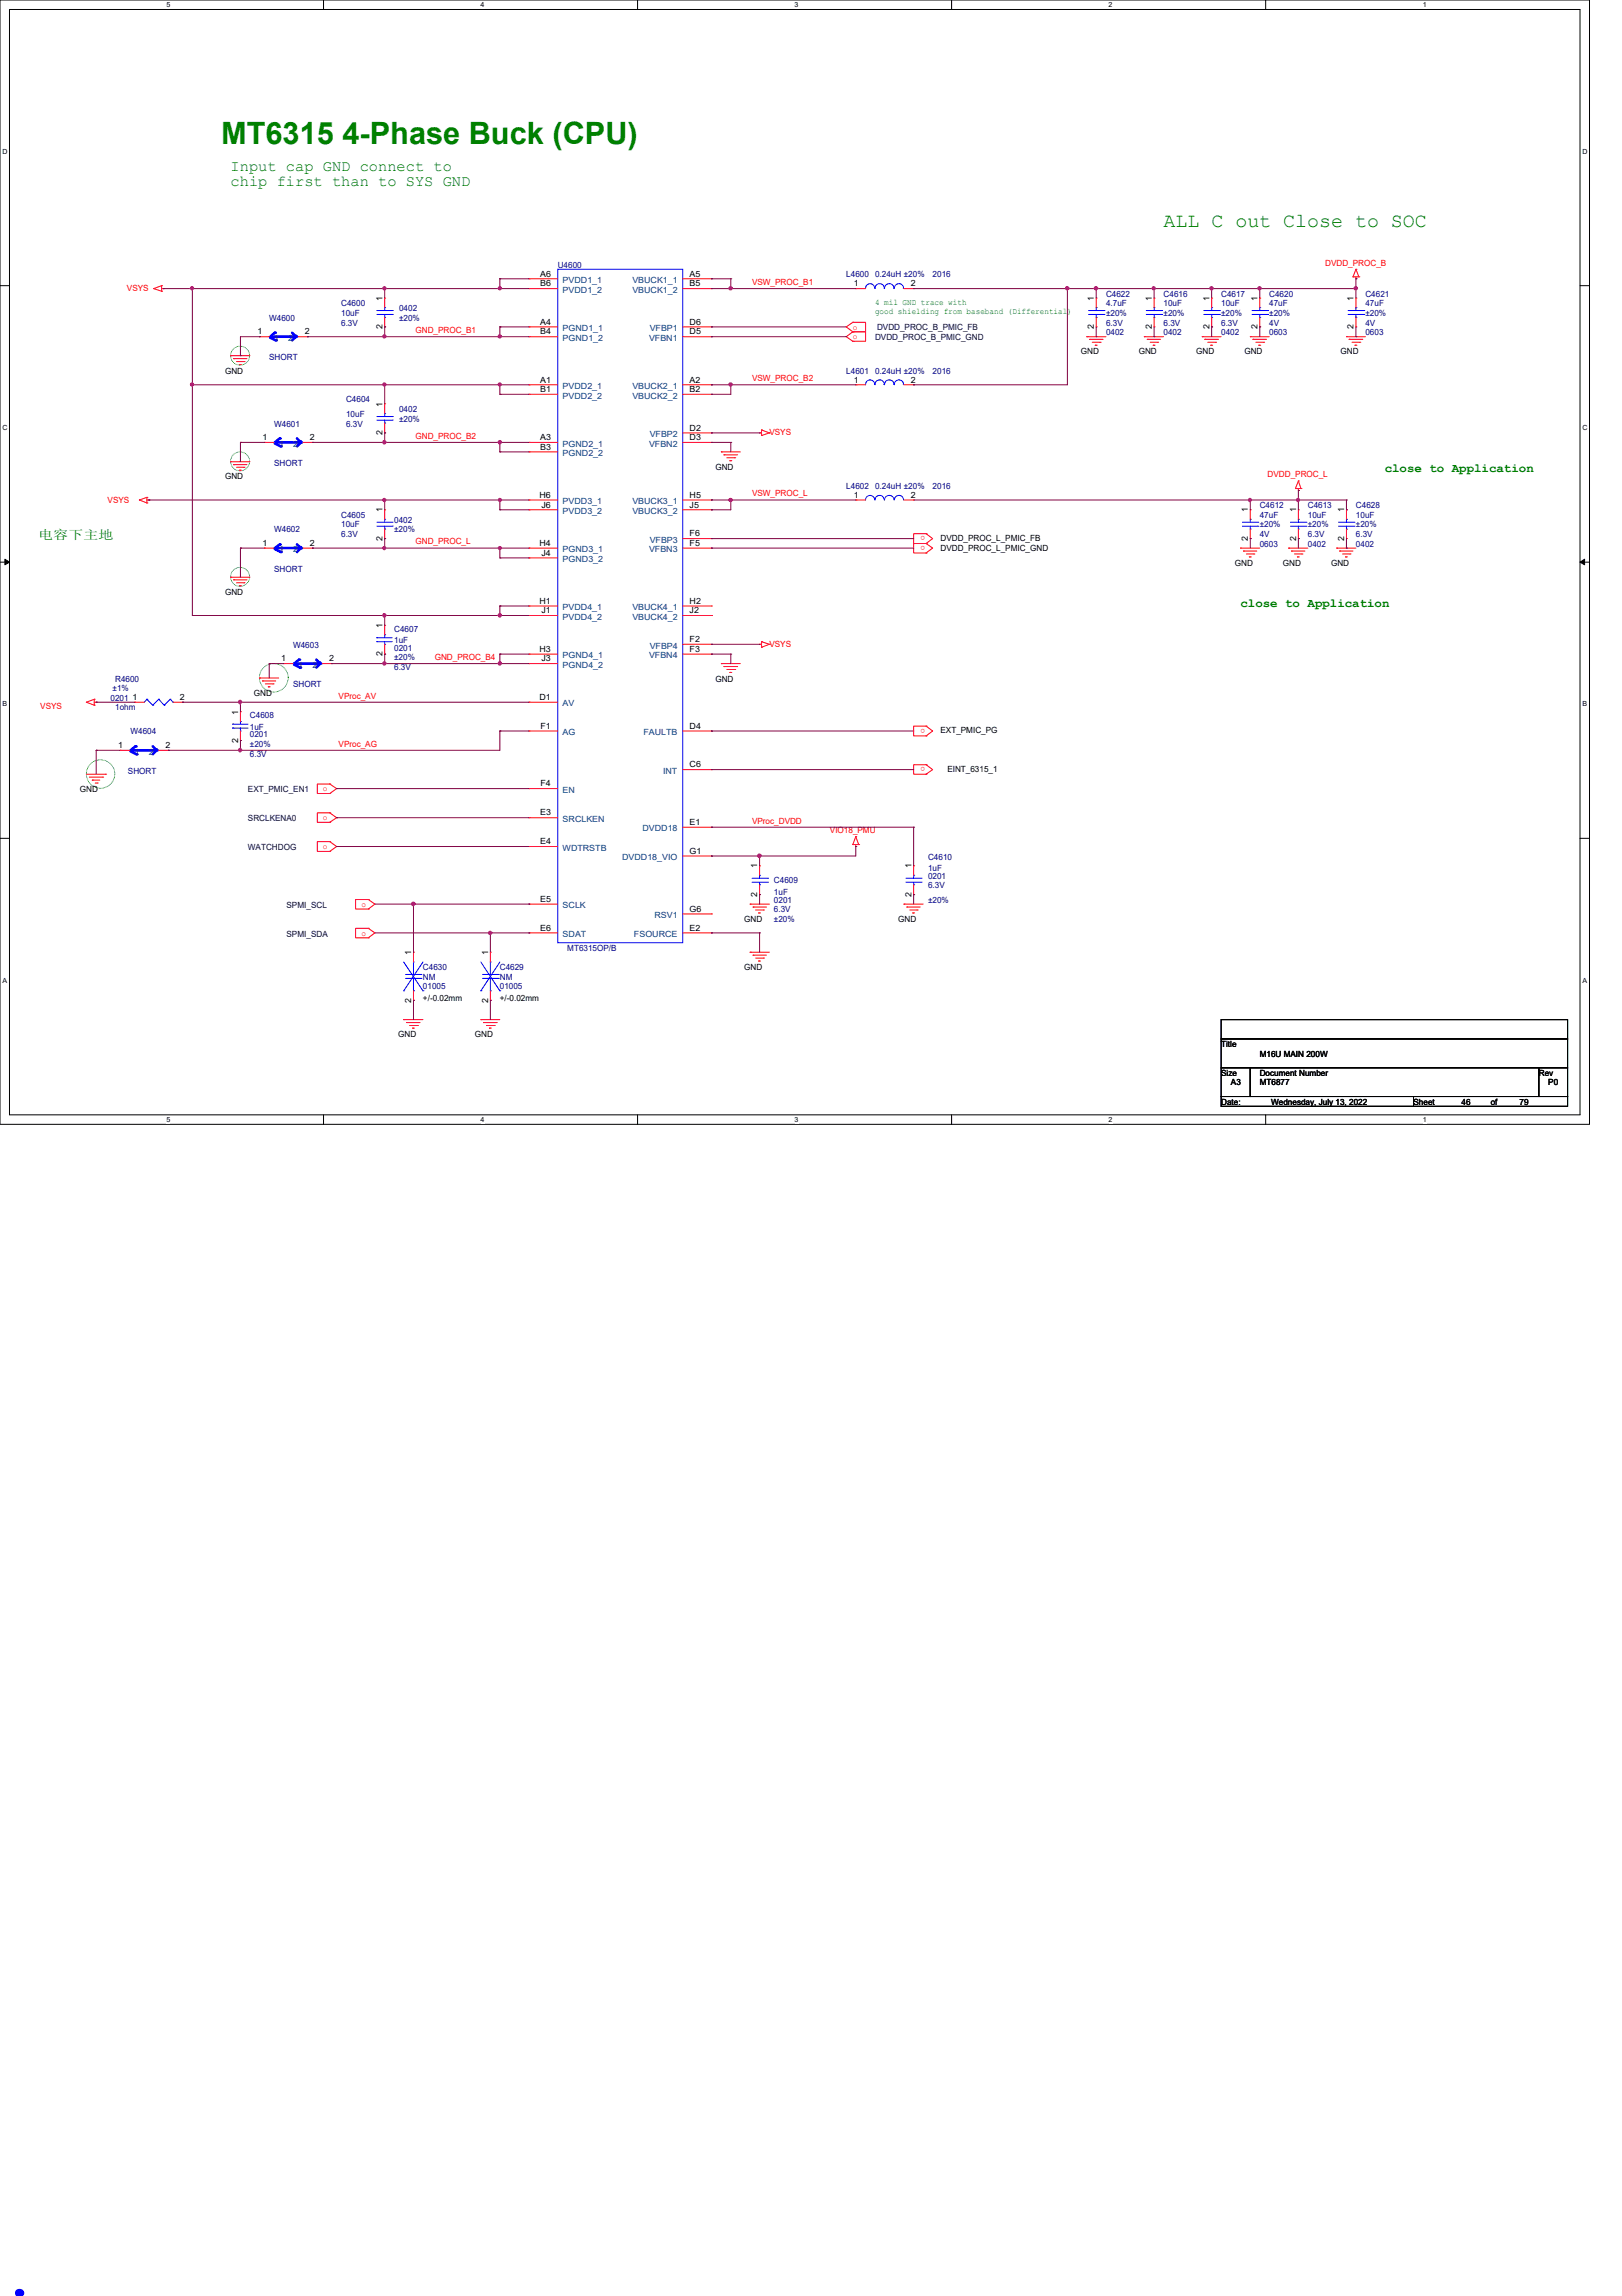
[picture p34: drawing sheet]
<svg xmlns="http://www.w3.org/2000/svg" width="210mm" height="297mm" viewBox="0 0 210 297" stroke-linecap="round" stroke-linejoin="round" font-family="sans-serif">
<defs><g id="words">
<text font-size="8.5" fill="#00f" x="0" y="297">.</text>
<text font-size="4" fill="#008000" x="28.6" y="18.6">MT6315 4-Phase Buck (CPU)</text>
<text font-size="2.6" fill="#008000" x="150.6" y="29.4">ALL C out Close to SOC</text>
<g font-size="2" fill="#008000">
<text x="29.8" y="22.1">Input cap GND connect to</text>
<text x="29.8" y="24.1">chip first than to SYS GND</text>
</g>
<g font-size="1.6" fill="#008000">
<text x="179.2" y="61.1">close to Application</text>
<text x="5" y="69.7">电电下下下</text>
<text x="160.5" y="78.5">close to Application</text>
</g>
<g font-size="1.1">
<text x="69.9" y="35.8">A6</text>
<text x="89.2" y="35.8">A5</text>
<text x="49.5" y="38.9" transform="rotate(-90 49.5 38.9)">1</text>
<text x="69.9" y="37">B6</text>
<text x="69.9" y="42">A4</text>
<text x="89.2" y="42">D6</text>
<text x="89.2" y="37">B5</text>
<text x="110.5" y="37">1</text>
<text x="117.9" y="37">2</text>
<text x="141.6" y="38.9" transform="rotate(-90 141.6 38.9)">1</text>
<text x="149.1" y="38.9" transform="rotate(-90 149.1 38.9)">1</text>
<text x="156.5" y="38.9" transform="rotate(-90 156.5 38.9)">1</text>
<text x="162.7" y="38.9" transform="rotate(-90 162.7 38.9)">1</text>
<text x="175.2" y="38.9" transform="rotate(-90 175.2 38.9)">1</text>
<text x="33.3" y="43.3">1</text>
<text x="39.5" y="43.3">2</text>
<text x="49.5" y="42.6" transform="rotate(-90 49.5 42.6)">2</text>
<text x="69.9" y="43.3">B4</text>
<text x="89.2" y="43.3">D5</text>
<text x="139.9" y="45.8">GND</text>
<text x="141.6" y="42.6" transform="rotate(-90 141.6 42.6)">2</text>
<text x="147.4" y="45.8">GND</text>
<text x="149.1" y="42.6" transform="rotate(-90 149.1 42.6)">2</text>
<text x="154.8" y="45.8">GND</text>
<text x="156.5" y="42.6" transform="rotate(-90 156.5 42.6)">2</text>
<text x="161" y="45.8">GND</text>
<text x="162.7" y="42.6" transform="rotate(-90 162.7 42.6)">2</text>
<text x="173.5" y="45.8">GND</text>
<text x="175.2" y="42.6" transform="rotate(-90 175.2 42.6)">2</text>
<text x="29.1" y="48.3">GND</text>
<text x="49.5" y="52.6" transform="rotate(-90 49.5 52.6)">1</text>
<text x="69.9" y="49.5">A1</text>
<text x="69.9" y="50.7">B1</text>
<text x="89.2" y="49.5">A2</text>
<text x="89.2" y="50.7">B2</text>
<text x="110.5" y="49.5">1</text>
<text x="117.9" y="49.5">2</text>
<text x="34" y="56.9">1</text>
<text x="40.1" y="56.9">2</text>
<text x="49.5" y="56.3" transform="rotate(-90 49.5 56.3)">2</text>
<text x="69.9" y="56.9">A3</text>
<text x="69.9" y="58.2">B3</text>
<text x="89.2" y="55.7">D2</text>
<text x="89.2" y="56.9">D3</text>
<text x="29.1" y="62">GND</text>
<text x="69.8" y="64.4">H6</text>
<text x="70.1" y="65.7">J6</text>
<text x="89.2" y="64.4">H5</text>
<text x="89.2" y="65.7">J5</text>
<text x="92.6" y="60.8">GND</text>
<text x="110.5" y="64.4">1</text>
<text x="117.9" y="64.4">2</text>
<text x="34" y="70.6">1</text>
<text x="40.1" y="70.6">2</text>
<text x="49.5" y="70" transform="rotate(-90 49.5 70)">2</text>
<text x="49.5" y="66.3" transform="rotate(-90 49.5 66.3)">1</text>
<text x="69.8" y="70.6">H4</text>
<text x="70.1" y="71.9">J4</text>
<text x="89.2" y="69.4">F6</text>
<text x="89.2" y="70.6">F5</text>
<text x="121.7" y="70">DVDD_PROC_L_PMIC_FB</text>
<text x="121.7" y="71.2">DVDD_PROC_L_PMIC_GND</text>
<text x="161.5" y="70" transform="rotate(-90 161.5 70)">2</text>
<text x="161.5" y="66.3" transform="rotate(-90 161.5 66.3)">1</text>
<text x="167.7" y="70" transform="rotate(-90 167.7 70)">2</text>
<text x="167.7" y="66.3" transform="rotate(-90 167.7 66.3)">1</text>
<text x="173.9" y="70" transform="rotate(-90 173.9 70)">2</text>
<text x="173.9" y="66.3" transform="rotate(-90 173.9 66.3)">1</text>
<text x="29.1" y="77">GND</text>
<text x="159.8" y="73.2">GND</text>
<text x="166" y="73.2">GND</text>
<text x="172.3" y="73.2">GND</text>
<text x="49.5" y="81.2" transform="rotate(-90 49.5 81.2)">1</text>
<text x="69.8" y="78.1">H1</text>
<text x="70.1" y="79.3">J1</text>
<text x="89.2" y="78.1">H2</text>
<text x="89.2" y="79.3">J2</text>
<text x="89.2" y="83.1">F2</text>
<text x="36.4" y="85.6">1</text>
<text x="42.6" y="85.6">2</text>
<text x="49.5" y="84.9" transform="rotate(-90 49.5 84.9)">2</text>
<text x="69.8" y="84.3">H3</text>
<text x="70.1" y="85.6">J3</text>
<text x="89.2" y="84.3">F3</text>
<text x="92.6" y="88.2">GND</text>
<text x="17.1" y="90.6">1</text>
<text x="23.3" y="90.6">2</text>
<text x="30.8" y="92.5" transform="rotate(-90 30.8 92.5)">1</text>
<text x="32.9" y="90">GND</text>
<text x="69.8" y="90.6">D1</text>
<text x="69.9" y="94.3">F1</text>
<text x="89.2" y="94.3">D4</text>
<text x="121.7" y="94.9">EXT_PMIC_PG</text>
<text x="15.3" y="96.8">1</text>
<text x="21.4" y="96.8">2</text>
<text x="30.8" y="96.1" transform="rotate(-90 30.8 96.1)">2</text>
<text x="69.9" y="101.7">F4</text>
<text x="89.2" y="99.3">C6</text>
<text x="122.6" y="99.9">EINT_6315_1</text>
<text x="10.3" y="102.5">GND</text>
<text x="69.9" y="105.5">E3</text>
<text x="89.2" y="106.7">E1</text>
<text x="69.9" y="109.2">E4</text>
<text x="89.2" y="110.4">G1</text>
<text x="98" y="112.4" transform="rotate(-90 98 112.4)">1</text>
<text x="117.9" y="112.4" transform="rotate(-90 117.9 112.4)">1</text>
<text x="69.9" y="116.7">E5</text>
<text x="89.2" y="117.9">G6</text>
<text x="96.3" y="119.3">GND</text>
<text x="98" y="116" transform="rotate(-90 98 116)">2</text>
<text x="116.2" y="119.3">GND</text>
<text x="117.9" y="116" transform="rotate(-90 117.9 116)">2</text>
<text x="53.2" y="123.6" transform="rotate(-90 53.2 123.6)">1</text>
<text x="63.2" y="123.6" transform="rotate(-90 63.2 123.6)">1</text>
<text x="69.9" y="120.4">E6</text>
<text x="89.2" y="120.4">E2</text>
<text x="96.3" y="125.5">GND</text>
<text x="53.2" y="129.7" transform="rotate(-90 53.2 129.7)">2</text>
<text x="54.7" y="129.5">+/-0.02mm</text>
<text x="63.2" y="129.7" transform="rotate(-90 63.2 129.7)">2</text>
<text x="64.7" y="129.5">+/-0.02mm</text>
<text x="51.5" y="134.2">GND</text>
<text x="61.5" y="134.2">GND</text>
<text x="158" y="135.5">Title</text>
<text x="163" y="136.7">M16U MAIN 200W</text>
<text x="158" y="139.2">Size</text>
<text x="158" y="142.9">Date:</text>
<text x="159.3" y="140.4">A3</text>
<text x="163" y="139.2">Document Number</text>
<text x="163" y="140.4">MT6877</text>
<text x="164.5" y="142.9">Wednesday, July 13, 2022</text>
<text x="182.9" y="142.9">Sheet</text>
<text x="189.1" y="142.9">46</text>
<text x="192.9" y="142.9">of</text>
<text x="196.6" y="142.9">79</text>
<text x="199.1" y="139.2">Rev</text>
<text x="200.4" y="140.4">P0</text>
</g>
<g font-size="1.1" fill="#000080">
<text x="72.2" y="34.6">U4600</text>
<text x="109.5" y="35.9">L4600</text>
<text x="113.2" y="35.9">0.24uH ±20%</text>
<text x="120.7" y="35.9">2016</text>
<text x="34.8" y="41.5">W4600</text>
<text x="44.2" y="39.6">C4600</text>
<text x="44.2" y="40.9">10uF</text>
<text x="51.6" y="40.3">0402</text>
<text x="51.6" y="41.5">±20%</text>
<text x="143.1" y="38.4">C4622</text>
<text x="143.1" y="39.6">4.7uF</text>
<text x="143.1" y="40.9">±20%</text>
<text x="150.6" y="38.4">C4616</text>
<text x="150.6" y="39.6">10uF</text>
<text x="150.6" y="40.9">±20%</text>
<text x="158" y="38.4">C4617</text>
<text x="158" y="39.6">10uF</text>
<text x="158" y="40.9">±20%</text>
<text x="164.3" y="38.4">C4620</text>
<text x="164.3" y="39.6">47uF</text>
<text x="164.3" y="40.9">±20%</text>
<text x="176.7" y="38.4">C4621</text>
<text x="176.7" y="39.6">47uF</text>
<text x="176.7" y="40.9">±20%</text>
<text x="34.8" y="46.6">SHORT</text>
<text x="44.2" y="42.1">6.3V</text>
<text x="143.1" y="43.3">0402</text>
<text x="143.1" y="42.1">6.3V</text>
<text x="150.6" y="43.3">0402</text>
<text x="150.6" y="42.1">6.3V</text>
<text x="158" y="43.3">0402</text>
<text x="158" y="42.1">6.3V</text>
<text x="164.3" y="43.3">0603</text>
<text x="164.3" y="42.1">4V</text>
<text x="176.7" y="43.3">0603</text>
<text x="176.7" y="42.1">4V</text>
<text x="44.8" y="52.1">C4604</text>
<text x="44.8" y="53.9">10uF</text>
<text x="51.6" y="53.3">0402</text>
<text x="109.5" y="48.3">L4601</text>
<text x="113.2" y="48.3">0.24uH ±20%</text>
<text x="120.7" y="48.3">2016</text>
<text x="35.5" y="55.2">W4601</text>
<text x="44.8" y="55.2">6.3V</text>
<text x="51.6" y="54.6">±20%</text>
<text x="35.5" y="60.3">SHORT</text>
<text x="109.5" y="63.3">L4602</text>
<text x="113.2" y="63.3">0.24uH ±20%</text>
<text x="120.7" y="63.3">2016</text>
<text x="163" y="65.7">C4612</text>
<text x="169.2" y="65.7">C4613</text>
<text x="175.5" y="65.7">C4628</text>
<text x="35.5" y="68.9">W4602</text>
<text x="44.2" y="67">C4605</text>
<text x="44.2" y="68.2">10uF</text>
<text x="44.2" y="69.5">6.3V</text>
<text x="51" y="67.6">0402</text>
<text x="51" y="68.9">±20%</text>
<text x="163" y="67">47uF</text>
<text x="163" y="70.7">0603</text>
<text x="163" y="69.5">4V</text>
<text x="163" y="68.2">±20%</text>
<text x="169.2" y="67">10uF</text>
<text x="169.2" y="70.7">0402</text>
<text x="169.2" y="69.5">6.3V</text>
<text x="169.2" y="68.2">±20%</text>
<text x="175.5" y="67">10uF</text>
<text x="175.5" y="70.7">0402</text>
<text x="175.5" y="69.5">6.3V</text>
<text x="175.5" y="68.2">±20%</text>
<text x="35.5" y="74">SHORT</text>
<text x="37.9" y="83.8">W4603</text>
<text x="51" y="81.7">C4607</text>
<text x="51" y="83.2">1uF</text>
<text x="14.6" y="89.4">±1%</text>
<text x="14.9" y="88.2">R4600</text>
<text x="37.9" y="88.9">SHORT</text>
<text x="51" y="84.2">0201</text>
<text x="51" y="86.7">6.3V</text>
<text x="51" y="85.4">±20%</text>
<text x="14.3" y="90.6">0201</text>
<text x="14.9" y="91.9">1ohm</text>
<text x="16.9" y="95">W4604</text>
<text x="32.3" y="92.9">C4608</text>
<text x="32.3" y="94.4">1uF</text>
<text x="32.3" y="95.4">0201</text>
<text x="16.6" y="100.1">SHORT</text>
<text x="32.3" y="97.9">6.3V</text>
<text x="32.3" y="96.6">±20%</text>
<text x="120.1" y="111.2">C4610</text>
<text x="120.1" y="112.7">1uF</text>
<text x="120.1" y="113.7">0201</text>
<text x="100.2" y="114.3">C4609</text>
<text x="100.2" y="115.8">1uF</text>
<text x="100.2" y="116.8">0201</text>
<text x="100.2" y="118">6.3V</text>
<text x="100.2" y="119.3">±20%</text>
<text x="120.1" y="114.9">6.3V</text>
<text x="120.1" y="116.8">±20%</text>
<text x="54.7" y="125.5">C4630</text>
<text x="64.7" y="125.5">C4629</text>
<text x="73.4" y="123">MT6315OP/B</text>
<text x="54.7" y="126.7">NM</text>
<text x="54.7" y="128">01005</text>
<text x="64.7" y="126.7">NM</text>
<text x="64.7" y="128">01005</text>
</g>
<g font-size="1.1" fill="#f00">
<text x="171.5" y="34.4">DVDD_PROC_B</text>
<text x="16.4" y="37.6">VSYS</text>
<text x="97.3" y="36.9">VSW_PROC_B1</text>
<text x="53.8" y="43.1">GND_PROC_B1</text>
<text x="110.4" y="42.6">o</text>
<text x="110.4" y="43.9">o</text>
<text x="97.3" y="49.3">VSW_PROC_B2</text>
<text x="53.8" y="56.8">GND_PROC_B2</text>
<text x="99.6" y="56.3">VSYS</text>
<text x="13.9" y="65">VSYS</text>
<text x="97.3" y="64.2">VSW_PROC_L</text>
<text x="164" y="61.8">DVDD_PROC_L</text>
<text x="53.8" y="70.4">GND_PROC_L</text>
<text x="119.7" y="69.4" transform="rotate(-180 119.7 69.4)">o</text>
<text x="119.7" y="70.6" transform="rotate(-180 119.7 70.6)">o</text>
<text x="99.6" y="83.7">VSYS</text>
<text x="56.3" y="85.4">GND_PROC_B4</text>
<text x="5.2" y="91.8">VSYS</text>
<text x="43.8" y="90.4">VProc_AV</text>
<text x="119.7" y="94.3" transform="rotate(-180 119.7 94.3)">o</text>
<text x="43.8" y="96.6">VProc_AG</text>
<text x="119.7" y="99.2" transform="rotate(-180 119.7 99.2)">o</text>
<text x="41.8" y="102.4">o</text>
<text x="41.8" y="106.1">o</text>
<text x="97.3" y="106.6">VProc_DVDD</text>
<text x="107.4" y="107.8">VIO18_PMU</text>
<text x="41.8" y="109.8">o</text>
<text x="46.8" y="117.3">o</text>
<text x="46.8" y="121">o</text>
</g>
<g font-size="1.1" fill="#004080">
<text x="72.8" y="37.9">PVDD1_2</text>
<text x="72.8" y="36.6">PVDD1_1</text>
<text x="81.8" y="36.6">VBUCK1_1</text>
<text x="81.8" y="37.9">VBUCK1_2</text>
<text x="35.5" y="44.1">1</text>
<text x="37.3" y="44.1">2</text>
<text x="72.8" y="44.1">PGND1_2</text>
<text x="72.8" y="42.8">PGND1_1</text>
<text x="84" y="44.1">VFBN1</text>
<text x="84.1" y="42.8">VFBP1</text>
<text x="72.8" y="50.3">PVDD2_1</text>
<text x="72.8" y="51.6">PVDD2_2</text>
<text x="81.8" y="50.3">VBUCK2_1</text>
<text x="81.8" y="51.6">VBUCK2_2</text>
<text x="36.1" y="57.8">1</text>
<text x="37.9" y="57.8">2</text>
<text x="72.8" y="57.8">PGND2_1</text>
<text x="72.8" y="59">PGND2_2</text>
<text x="84" y="57.8">VFBN2</text>
<text x="84.1" y="56.6">VFBP2</text>
<text x="72.8" y="65.2">PVDD3_1</text>
<text x="81.8" y="65.2">VBUCK3_1</text>
<text x="36.1" y="71.5">1</text>
<text x="37.9" y="71.5">2</text>
<text x="72.8" y="71.5">PGND3_1</text>
<text x="72.8" y="66.5">PVDD3_2</text>
<text x="81.8" y="66.5">VBUCK3_2</text>
<text x="84" y="71.5">VFBN3</text>
<text x="84.1" y="70.2">VFBP3</text>
<text x="72.8" y="72.7">PGND3_2</text>
<text x="72.8" y="79">PVDD4_1</text>
<text x="72.8" y="80.2">PVDD4_2</text>
<text x="81.8" y="79">VBUCK4_1</text>
<text x="81.8" y="80.2">VBUCK4_2</text>
<text x="84.1" y="83.9">VFBP4</text>
<text x="38.6" y="86.4">1</text>
<text x="40.4" y="86.4">2</text>
<text x="72.8" y="85.2">PGND4_1</text>
<text x="72.8" y="86.4">PGND4_2</text>
<text x="84" y="85.2">VFBN4</text>
<text x="72.8" y="95.1">AG</text>
<text x="72.8" y="91.4">AV</text>
<text x="83.3" y="95.1">FAULTB</text>
<text x="17.4" y="97.6">1</text>
<text x="19.3" y="97.6">2</text>
<text x="85.8" y="100.1">INT</text>
<text x="72.8" y="102.6">EN</text>
<text x="72.8" y="106.3">SRCLKEN</text>
<text x="83.1" y="107.6">DVDD18</text>
<text x="72.8" y="110.1">WDTRSTB</text>
<text x="80.5" y="111.3">DVDD18_VIO</text>
<text x="72.8" y="117.5">SCLK</text>
<text x="84.7" y="118.8">RSV1</text>
<text x="72.8" y="121.2">SDAT</text>
<text x="82" y="121.2">FSOURCE</text>
</g>
<g font-size="1.1" fill="#008000">
<text x="113.2" y="39.5">4 mil GND trace with</text>
<text x="113.2" y="40.6">good shielding from baseband (Differential)</text>
</g>
<g font-size="1.1" fill="#000040">
<text x="113.2" y="44">DVDD_PROC_B_PMIC_GND</text>
<text x="113.5" y="42.8">DVDD_PROC_B_PMIC_FB</text>
<text x="32.1" y="102.5">EXT_PMIC_EN1</text>
<text x="32.1" y="106.2">SRCLKENA0</text>
<text x="32.1" y="109.9">WATCHDOG</text>
<text x="37.1" y="117.4">SPMI_SCL</text>
<text x="37.1" y="121.2">SPMI_SDA</text>
</g>
<g font-size=".9">
<text x="21.5" y=".9">5</text>
<text x="62.2" y=".9">4</text>
<text x="102.8" y=".9">3</text>
<text x="143.5" y=".9">2</text>
<text x="184.1" y=".9">1</text>
<text x=".3" y="19.9">D</text>
<text x="204.8" y="19.9">D</text>
<text x=".3" y="55.6">C</text>
<text x="204.8" y="55.6">C</text>
<text x=".3" y="91.4">B</text>
<text x="204.8" y="91.4">B</text>
<text x=".3" y="127.1">A</text>
<text x="204.8" y="127.1">A</text>
<text x="21.5" y="145.2">5</text>
<text x="62.2" y="145.2">4</text>
<text x="102.8" y="145.2">3</text>
<text x="143.5" y="145.2">2</text>
<text x="184.1" y="145.2">1</text>
</g>
</g></defs>
<path d="M0 0h205.7v145.5h-205.7zM1.2 1.2h203.3v143h-203.3z" fill="none" stroke="#000" stroke-width=".13"/>
<g fill="#fff">
<path d="M21.5 .1h.6v1h-.6z"/>
<path d="M21.5 144.4h.6v1h-.6z"/>
</g>
<path d="M41.9 0v1.2M41.9 144.2v1.3" fill="none" stroke="#000" stroke-width=".13"/>
<g fill="#fff">
<path d="M62.2 .1h.5v1h-.5z"/>
<path d="M62.2 144.4h.5v1h-.5z"/>
</g>
<path d="M82.5 0v1.2M82.5 144.2v1.3" fill="none" stroke="#000" stroke-width=".13"/>
<g fill="#fff">
<path d="M102.8 .1h.5v1h-.5z"/>
<path d="M102.8 144.4h.5v1h-.5z"/>
</g>
<path d="M123.1 0v1.2M123.1 144.2v1.3" fill="none" stroke="#000" stroke-width=".13"/>
<g fill="#fff">
<path d="M143.5 .1h.5v1h-.5z"/>
<path d="M143.5 144.4h.5v1h-.5z"/>
</g>
<path d="M163.8 0v1.2M163.8 144.2v1.3" fill="none" stroke="#000" stroke-width=".13"/>
<g fill="#fff">
<path d="M184.1 .1h.5v1h-.5z"/>
<path d="M184.1 144.4h.5v1h-.5z"/>
<path d="M.3 19.1h.7v1h-.7z"/>
<path d="M204.8 19.1h.6v1h-.6z"/>
<path d="M.3 54.8h.7v1h-.7z"/>
<path d="M204.8 54.8h.6v1h-.6z"/>
</g>
<path d="M0 37h1.2M204.5 37h1.2" fill="none" stroke="#000" stroke-width=".13"/>
<g fill="#fff">
<path d="M.3 90.6h.6v1h-.6z"/>
<path d="M204.8 90.6h.6v1h-.6z"/>
</g>
<path d="M0 72.7h1.2M.6 72.3l.6 .4-.6 .4zM204.5 72.7l.6-.4v.8zM204.5 72.7h1.2" fill="none" stroke="#000" stroke-width=".13"/>
<path d="M.6 72.3l.6 .4-.6 .4zM204.5 72.7l.6-.4v.8z" fill="#000"/>
<g fill="#fff">
<path d="M.3 126.3h.6v1h-.6z"/>
<path d="M204.8 126.3h.6v1h-.6z"/>
</g>
<path d="M0 108.5h1.2M204.5 108.5h1.2M158 131.9h44.9v2.5h-44.9zM158 134.4h44.9v3.7h-44.9zM158 138.1h3.8v3.8h-3.8zM161.8 138.1h37.3v3.8h-37.3zM199.1 138.1h3.8v3.8h-3.8zM158 141.9h24.9v1.2h-24.9zM182.9 141.9h20v1.2h-20z" fill="none" stroke="#000" stroke-width=".13"/>
<g fill="none" stroke="#008000" stroke-width=".13">
<circle cx="31.1" cy="59.7" r="1.23"/>
<circle cx="31.1" cy="46" r="1.23"/>
<circle cx="31.1" cy="74.6" r="1.23"/>
<circle cx="35.4" cy="87.7" r="1.86"/>
<circle cx="13" cy="100.1" r="1.85"/>
</g>
<g fill="none" stroke="#f00" stroke-width=".13">
<path d="M19.9 37.3h.1M19.9 37.3l1 .4M20.9 37.7h.1M20.9 37h.1M20.9 37v.7M20.9 37.3h.2M20.9 37l-1 .3M21.1 37.3h.1M175.1 35.8h.1M175.1 35.8h.8M175.5 36.1h.1M175.5 34.8h.1"/>
<path d="M175.5 35.8v.3M175.5 34.8l-.4 1M175.5 34.8l.4 1M175.9 35.8h.1M29.8 46h.1M29.8 59.7h.1M29.8 46h2.5M29.8 59.7h2.5M30.2 46.4h.1M30.2 46.4h1.8M30.6 46.8h1M31 47.2h.1"/>
<path d="M31 47.2h.2M31.6 46.8h.1M93.3 58.5h.1M93.3 58.5h2.5M93.7 58.8h.1M93.7 58.8h1.8M94.1 59.2h1M94.4 59.6h.1M94.4 59.6h.3M95.1 59.2h.1M98.3 56h.1M98.3 56h.3"/>
<path d="M98.6 55.6h.1M98.6 56.3h.1M98.6 55.6v.7M98.6 55.6l1 .4M99.6 56h.1M99.6 56l-1 .3M110.4 41.7h.1M110.4 42.9h.1M110.4 41.7h1.6v1.2h-1.6M110.4 44.2h.1M110.4 42.9h1.6v1.3h-1.6M110.4 41.7l-.9 .6 .9 .6"/>
<path d="M110.4 42.9l-.9 .7 .9 .6M140.6 43.6h.1M140.6 43.6h2.5M141 43.9h.1M141 43.9h1.7M141.4 44.3h1M141.7 44.7h.1M141.7 44.7h.3M142.4 44.3h.1M148.1 43.6h.1M148.1 43.6h2.5M148.5 43.9h.1"/>
<path d="M148.5 43.9h1.7M148.8 44.3h1M149.2 44.7h.1M149.2 44.7h.3M149.8 44.3h.1M155.6 43.6h.1M155.6 43.6h2.4M155.9 43.9h.1M155.9 43.9h1.8M156.3 44.3h1M156.7 44.7h.1M156.7 44.7h.2"/>
<path d="M157.3 44.3h.1M161.8 43.6h.1M161.8 43.6h2.5M162.1 43.9h.1M162.1 43.9h1.8M162.5 44.3h1M162.9 44.7h.1M162.9 44.7h.3M163.5 44.3h.1M174.2 43.6h.1M174.2 43.6h2.5M174.6 43.9h.1"/>
<path d="M174.6 43.9h1.8M175 44.3h1M175.3 44.7h.1M175.3 44.7h.3M176 44.3h.1M18 64.7h.1M18 64.7l1 .4M19 65.1h.1M19 64.3h.1M19 64.3v.8M19 64.7h.3M19 64.3l-1 .4"/>
<path d="M19.3 64.7h.1M29.8 74.7h.1M29.8 74.7h2.5M30.2 60.1h.1M30.2 75h.1M30.2 60.1h1.8M30.2 75h1.8M30.6 60.5h1M30.6 75.4h1M31 60.8h.1M31 75.8h.1M31 60.8h.2"/>
<path d="M31 75.8h.2M31.6 60.5h.1M31.6 75.4h.1M49.8 66h.1M49.8 69.7h.1M49.8 66v1.2M49.8 68.5v1.2M119.8 70.3h.1M119.8 69h.1M119.8 69h-1.6v1.3h1.6M119.8 71.5h.1M119.8 70.3h-1.6v1.2h1.6"/>
<path d="M119.8 69l.9 .7-.9 .6M119.8 70.3l.9 .6-.9 .6M160.5 70.9h.1M160.5 70.9h2.5M160.9 71.3h.1M160.9 71.3h1.7M161.3 71.7h1M161.7 72.1h.1M161.7 72.1h.2M162.3 71.7h.1M166.8 70.9h.1M166.8 70.9h2.4"/>
<path d="M167.1 71.3h.1M167.1 71.3h1.8M167.5 71.7h1M167.6 63.2h.1M167.6 63.2h.8M167.9 72.1h.1M167.9 72.1h.2M168 63.5h.1M168 62.2h.1M168 63.2v.3M168 62.2l-.4 1M168 62.2l.4 1"/>
<path d="M168.4 63.2h.1M168.5 71.7h.1M173 70.9h.1M173 70.9h2.5M173.4 71.3h.1M173.4 71.3h1.7M173.7 71.7h1M174.1 72.1h.1M174.1 72.1h.3M174.7 71.7h.1M11.2 90.8h.1M11.2 90.8l1 .4"/>
<path d="M12.2 91.2h.1M12.2 90.5h.1M12.2 90.5v.7M12.2 90.8h.2M12.2 90.5l-1 .3M12.4 90.8h.1M33.6 87.7h.1M33.6 87.7h2.5M34 88.1h.1M34 88.1h1.7M34.3 88.5h1M34.7 88.9h.1"/>
<path d="M34.7 88.9h.3M35.3 88.5h.1M93.3 85.9h.1M93.3 85.9h2.5M93.7 86.2h.1M93.7 86.2h1.8M94.1 86.6h1M94.4 87h.1M94.4 87h.3M95.1 86.6h.1M98.3 83.4h.1M98.3 83.4h.3"/>
<path d="M98.6 83h.1M98.6 83.7h.1M98.6 83v.7M98.6 83l1 .4M99.6 83.4h.1M99.6 83.4l-1 .3M119.8 95.2h.1M119.8 93.9h.1M119.8 93.9h-1.6v1.3h1.6M119.8 98.9h.1M119.8 98.9h-1.6v1.3h1.6M119.8 93.9l.9 .7-.9 .6"/>
<path d="M119.8 98.9l.9 .7-.9 .6M11.2 100.2h2.5M11.6 100.5h1.7M11.9 100.9h.1M11.9 100.9h1M12.3 101.3h.3M12.6 101.3h.1M13.3 100.5h.1M13.7 100.2h.1M42.7 101.4h.1M42.7 102.7h.1M42.7 101.4h-1.6v1.3h1.6"/>
<path d="M42.7 105.2h.1M42.7 106.4h.1M42.7 105.2h-1.6v1.2h1.6M42.7 108.9h.1M42.7 110.2h.1M42.7 108.9h-1.6v1.3h1.6M42.7 101.4l.9 .6-.9 .7M42.7 105.2l.9 .6-.9 .6M42.7 108.9l.9 .6-.9 .7M47.7 116.4h.1M47.7 117.6h.1M47.7 116.4h-1.7v1.2h1.7"/>
<path d="M47.7 116.4l.8 .6-.8 .6M97.1 117h.1M97.1 117h2.5M97.5 117.3h.1M97.5 117.3h1.7M97.8 117.7h1M98.2 118.1h.1M98.2 118.1h.2M98.8 117.7h.1M110.4 109.3h.1M110.4 109.3h.7M110.7 109.5h.1"/>
<path d="M110.7 108.2h.1M110.7 109.3v.2M110.7 108.2l-.3 1.1M110.7 108.2l.4 1.1M111.1 109.3h.1M117 117h.1M117 117h2.5M117.3 117.3h.1M117.3 117.3h1.8M117.7 117.7h1M118.1 118.1h.1M118.1 118.1h.3"/>
<path d="M118.7 117.7h.1M119.8 100.2h.1M47.7 120.1h.1M47.7 121.3h.1M47.7 120.1h-1.7v1.2h1.7M47.7 120.1l.8 .6-.8 .6M52.2 131.9h.1M52.2 131.9h2.5M52.6 132.3h.1M52.6 132.3h1.8M53 132.7h1M53.4 133h.1"/>
<path d="M53.4 133h.2M54 132.7h.1M62.2 131.9h.1M62.2 131.9h2.5M62.6 132.3h.1M62.6 132.3h1.7M62.9 132.7h1.1M63.3 133h.1M63.3 133h.3M64 132.7h.1M97.1 123.2h.1M97.1 123.2h2.5"/>
<path d="M97.5 123.6h.1M97.5 123.6h1.7M97.8 124h1M98.2 124.3h.1M98.2 124.3h.2M98.8 124h.1"/>
</g>
<path d="M48.8 67.6h2M48.8 68.1h2M49.8 67.2h.1M49.8 68.5h.1M49.8 67.2v.4M49.8 68.1v.4M50.8 67.6h.1M50.8 68.1h.1" fill="none" stroke="#00f" stroke-width=".13"/>
<path d="M38.4 56.7l.4 .4" fill="none" stroke="#00f" stroke-width=".34"/>
<circle cx="38.8" cy="57.1" r=".17" fill="#00f"/>
<path d="M38.9 57.2l-.5 .5" fill="none" stroke="#00f" stroke-width=".34"/>
<circle cx="38.9" cy="57.2" r=".17" fill="#00f"/>
<path d="M35.8 57.2h2.8" fill="none" stroke="#00f" stroke-width=".34"/>
<circle cx="38.6" cy="57.2" r=".17" fill="#00f"/>
<path d="M36.2 56.7l-.6 .5" fill="none" stroke="#00f" stroke-width=".34"/>
<circle cx="36.2" cy="56.7" r=".17" fill="#00f"/>
<path d="M35.6 57.4l.7 .3" fill="none" stroke="#00f" stroke-width=".34"/>
<circle cx="36.3" cy="57.7" r=".17" fill="#00f"/>
<g fill="none" stroke="#f00" stroke-width=".13">
<path d="M49.8 38.6h.1M49.8 38.6v1.2M68.5 37.3h.1M68.5 36.1h.1M68.5 37.3h3.7M68.5 36.1h3.7M88.3 37.3h3.8M88.3 36.1h3.8M92.1 36.1h.1M92.1 37.3h.1M110.7 37.3h.1M110.7 37.3h1.3"/>
<path d="M117 37.3h1.2M118.2 37.3h.1M149.4 38.6h.1M149.4 38.6v1.2M175.5 38.6h.1M175.5 38.6v1.2M34.2 57.2h.1M34.2 57.2h1.3M39.2 57.2h1.2M40.4 57.2h.1M49.8 42.3h.1M49.8 41.1v1.2"/>
<path d="M68.5 49.8h.1M68.5 43.6h.1M68.5 57.2h.1M68.5 42.3h.1M68.5 58.5h.1M68.5 51h.1M68.5 57.2h3.7M68.5 49.8h3.7M68.5 43.6h3.7M68.5 42.3h3.7M68.5 58.5h3.7M68.5 51h3.7"/>
<path d="M88.3 57.2h3.8M88.3 49.8h3.8M88.3 43.6h3.8M88.3 42.3h3.8M88.3 56h3.8M88.3 51h3.8M92.1 43.6h.1M92.1 42.3h.1M92.1 56h.1M92.1 49.8h.1M92.1 51h.1M92.1 57.2h.1"/>
<path d="M149.4 42.3h.1M149.4 41.1v1.2M175.5 42.3h.1M175.5 41.1v1.2M68.5 64.7h.1M68.5 72.2h.1M68.5 70.9h.1M68.5 66h.1M68.5 78.4h.1M68.5 79.6h.1M68.5 64.7h3.7M68.5 72.2h3.7"/>
<path d="M68.5 70.9h3.7M68.5 66h3.7M68.5 78.4h3.7M68.5 79.6h3.7M88.3 64.7h3.8M88.3 70.9h3.8M88.3 66h3.8M88.3 78.4h3.8M88.3 79.6h3.8M88.3 69.7h3.8M92.1 64.7h.1M92.1 66h.1"/>
<path d="M92.1 78.4h.1M92.1 79.6h.1M92.1 69.7h.1M92.1 70.9h.1M161.8 66h.1M161.8 69.7h.1M161.8 66v1.2M161.8 68.5v1.2M168 66h.1M168 69.7h.1M168 66v1.2M168 68.5v1.2"/>
<path d="M68.5 94.6h.1M68.5 90.8h.1M68.5 84.6h.1M68.5 85.9h.1M68.5 94.6h3.7M68.5 90.8h3.7M68.5 84.6h3.7M68.5 85.9h3.7M88.3 94.6h3.8M88.3 84.6h3.8M88.3 83.4h3.8M88.3 99.6h3.8"/>
<path d="M92.1 83.4h.1M92.1 84.6h.1M92.1 94.6h.1M92.1 99.6h.1M68.5 102h.1M68.5 105.8h.1M68.5 109.5h.1M68.5 117h.1M68.5 102h3.7M68.5 105.8h3.7M68.5 109.5h3.7M68.5 117h3.7"/>
<path d="M88.3 107h3.8M88.3 110.7h3.8M88.3 118.2h3.8M92.1 107h.1M92.1 110.7h.1M92.1 118.2h.1M53.5 123.2h.1M53.5 129.4h.1M53.5 123.2v1.3M53.5 128.2v1.2M68.5 120.7h.1M68.5 120.7h3.7"/>
<path d="M88.3 120.7h3.8M92.1 120.7h.1"/>
</g>
<g fill="none" stroke="#00f" stroke-width=".13">
<path d="M49.8 39.8h.1M49.8 39.8v.4M72.2 34.8h16.1v87.2h-16.1zM113.2 37.3a.57 .57 0 0 0-.6-.6 .57 .57 0 0 0-.6 .6M114.4 37.3a.57 .57 0 0 0-.6-.6 .57 .57 0 0 0-.6 .6M115.7 37.3a.59 .59 0 0 0-.6-.6 .59 .59 0 0 0-.6 .6M116.9 37.3a.57 .57 0 0 0-.6-.6 .57 .57 0 0 0-.6 .6M149.4 39.8h.1M149.4 39.8v.4M175.5 39.8h.1M175.5 39.8v.4M48.8 40.2h2"/>
<path d="M48.8 40.7h2M49.8 41.1h.1M49.8 40.7v.4M50.8 40.2h.1M50.8 40.7h.1M148.3 40.2h2M148.3 40.7h2M149.4 41.1h.1M149.4 40.7v.4M150.3 40.2h.1M150.3 40.7h.1M174.5 40.2h2"/>
<path d="M174.5 40.7h2M175.5 41.1h.1M175.5 40.7v.4M176.5 40.2h.1M176.5 40.7h.1M160.8 67.6h2M160.8 68.1h2M161.8 67.2h.1M161.8 68.5h.1M161.8 67.2v.4M161.8 68.1v.4M162.8 67.6h.1"/>
<path d="M162.8 68.1h.1M167 67.6h2M167 68.1h2M168 67.2h.1M168 68.5h.1M168 67.2v.4M168 68.1v.4M169 67.6h.1M169 68.1h.1M52.2 128.2h.1M52.2 124.5l2.5 3.7M52.5 126.1h2"/>
<path d="M52.5 126.6h2M53.5 124.5h.1M53.5 128.2h.1M53.5 124.5v1.6M53.5 126.6v1.6M54.5 126.1h.1M54.5 126.6h.1M54.7 128.2h.1M54.7 124.5l-2.5 3.7"/>
</g>
<path d="M40.9 85.3l.4 .4" fill="none" stroke="#00f" stroke-width=".34"/>
<circle cx="41.3" cy="85.7" r=".17" fill="#00f"/>
<path d="M41.4 85.9l-.5 .5" fill="none" stroke="#00f" stroke-width=".34"/>
<circle cx="41.4" cy="85.9" r=".17" fill="#00f"/>
<path d="M38.3 85.9h2.8" fill="none" stroke="#00f" stroke-width=".34"/>
<circle cx="41.1" cy="85.9" r=".17" fill="#00f"/>
<path d="M38.7 85.3l-.6 .6" fill="none" stroke="#00f" stroke-width=".34"/>
<circle cx="38.7" cy="85.3" r=".17" fill="#00f"/>
<path d="M38.1 86l.7 .4" fill="none" stroke="#00f" stroke-width=".34"/>
<circle cx="38.8" cy="86.4" r=".17" fill="#00f"/>
<g fill="none" stroke="#f00" stroke-width=".13">
<path d="M163 38.6h.1M163 38.6v1.2M49.8 52.2h.1M49.8 56h.1M49.8 52.2v1.3M49.8 54.7v1.3M110.7 49.8h.1M110.7 49.8h1.3M117 49.8h1.2M118.2 49.8h.1M163 42.3h.1M163 41.1v1.2"/>
<path d="M110.7 64.7h.1M110.7 64.7h1.3M117 64.7h1.2M118.2 64.7h.1M174.2 66h.1M174.2 69.7h.1M174.2 66v1.2M174.2 68.5v1.2M36.7 85.9h.1M36.7 85.9h1.2M41.7 85.9h1.2M42.9 85.9h.1"/>
<path d="M118.2 112h.1M118.2 115.7h.1M118.2 112v1.2M118.2 114.5v1.2"/>
</g>
<g fill="none" stroke="#00f" stroke-width=".13">
<path d="M163 39.8h.1M163 39.8v.4M48.8 53.9h2M48.8 54.4h2M49.8 53.5h.1M49.8 54.7h.1M49.8 53.5v.4M49.8 54.4v.3M50.8 53.9h.1M50.8 54.4h.1M113.2 49.7a.57 .57 0 0 0-.6-.6 .57 .57 0 0 0-.6 .7M114.4 49.7a.57 .57 0 0 0-.6-.6 .57 .57 0 0 0-.6 .7"/>
<path d="M115.7 49.7a.59 .59 0 0 0-.6-.6 .59 .59 0 0 0-.6 .6v.1M116.9 49.7a.57 .57 0 0 0-.6-.6 .57 .57 0 0 0-.6 .7M162 40.2h2M162 40.7h2M163 41.1h.1M163 40.7v.4M164 40.2h.1M164 40.7h.1M112 64.7a.59 .59 0 0 1 .6-.6 .59 .59 0 0 1 .6 .6M113.2 64.7a.59 .59 0 0 1 .6-.6 .59 .59 0 0 1 .6 .6M114.5 64.7a.61 .61 0 0 1 .6-.6 .61 .61 0 0 1 .6 .6M115.7 64.7a.59 .59 0 0 1 .6-.6 .59 .59 0 0 1 .6 .6"/>
<path d="M173.2 67.6h2M173.2 68.1h2M174.2 67.2h.1M174.2 68.5h.1M174.2 67.2v.4M174.2 68.1v.4M175.2 67.6h.1M175.2 68.1h.1M117.2 113.6h2M117.2 114.1h2M118.2 113.2h.1M118.2 114.5h.1"/>
<path d="M118.2 113.2v.4M118.2 114.1v.4M119.2 113.6h.1M119.2 114.1h.1"/>
</g>
<path d="M38.4 70.4l.4 .4" fill="none" stroke="#00f" stroke-width=".34"/>
<circle cx="38.8" cy="70.8" r=".17" fill="#00f"/>
<path d="M38.9 70.9l-.5 .5" fill="none" stroke="#00f" stroke-width=".34"/>
<circle cx="38.9" cy="70.9" r=".17" fill="#00f"/>
<path d="M35.8 70.9h2.8" fill="none" stroke="#00f" stroke-width=".34"/>
<circle cx="38.6" cy="70.9" r=".17" fill="#00f"/>
<path d="M36.2 70.4l-.6 .5" fill="none" stroke="#00f" stroke-width=".34"/>
<circle cx="36.2" cy="70.4" r=".17" fill="#00f"/>
<path d="M35.6 71l.7 .4" fill="none" stroke="#00f" stroke-width=".34"/>
<circle cx="36.3" cy="71.4" r=".17" fill="#00f"/>
<g fill="none" stroke="#f00" stroke-width=".13">
<path d="M156.8 38.6h.1M156.8 38.6v1.2M156.8 42.3h.1M156.8 41.1v1.2M34.2 70.9h.1M34.2 70.9h1.3M39.2 70.9h1.2M40.4 70.9h.1M17.4 90.8h.1M17.4 90.8h1.3M22.4 90.8h1.2M23.6 90.8h.1"/>
<path d="M31.1 92.1h.1M31.1 95.8h.1M31.1 92.1v1.2M31.1 94.6v1.2M98.3 112h.1M98.3 115.7h.1M98.3 112v1.2M98.3 114.5v1.2"/>
</g>
<g fill="none" stroke="#00f" stroke-width=".13">
<path d="M156.8 39.8h.1M156.8 39.8v.4M155.8 40.2h2M155.8 40.7h2M156.8 41.1h.1M156.8 40.7v.4M157.8 40.2h.1M157.8 40.7h.1M19 90.5h.1M19 90.5l-.3 .3M19 90.5l.8 .7M19.8 91.2h.1"/>
<path d="M20.5 90.5h.1M20.5 90.5l-.7 .7M20.5 90.5l.8 .7M21.3 91.2h.1M22 90.5h.1M22 90.5l-.7 .7M22 90.5l.4 .3M22.4 90.8h.1M30.1 93.7h.1M30.1 94.2h.1M30.1 93.7h2M30.1 94.2h2"/>
<path d="M31.1 93.3h.1M31.1 94.6h.1M31.1 93.3v.4M31.1 94.2v.4M97.3 113.6h2M97.3 114.1h2M98.3 113.2h.1M98.3 114.5h.1M98.3 113.2v.4M98.3 114.1v.4M99.3 113.6h.1M99.3 114.1h.1"/>
</g>
<path d="M37.8 43.1l.4 .3" fill="none" stroke="#00f" stroke-width=".34"/>
<circle cx="38.2" cy="43.4" r=".17" fill="#00f"/>
<path d="M38.3 43.6l-.5 .4" fill="none" stroke="#00f" stroke-width=".34"/>
<circle cx="38.3" cy="43.6" r=".17" fill="#00f"/>
<path d="M35.2 43.6h2.7" fill="none" stroke="#00f" stroke-width=".34"/>
<circle cx="37.9" cy="43.6" r=".17" fill="#00f"/>
<path d="M35.6 43.1l-.6 .5" fill="none" stroke="#00f" stroke-width=".34"/>
<circle cx="35.6" cy="43.1" r=".17" fill="#00f"/>
<path d="M35 43.7l.7 .3" fill="none" stroke="#00f" stroke-width=".34"/>
<circle cx="35.7" cy="44" r=".17" fill="#00f"/>
<path d="M141.9 38.6h.1M141.9 38.6v1.2M33.6 43.6h.1M33.6 43.6h1.2M38.6 43.6h1.2M39.8 43.6h.1M141.9 42.3h.1M141.9 41.1v1.2M49.8 80.9h.1M49.8 84.6h.1M49.8 80.9v1.2M49.8 83.4v1.2" fill="none" stroke="#f00" stroke-width=".13"/>
<g fill="none" stroke="#00f" stroke-width=".13">
<path d="M141.9 39.8h.1M141.9 39.8v.4M140.9 40.2h2M140.9 40.7h2M141.9 41.1h.1M141.9 40.7v.4M142.9 40.2h.1M142.9 40.7h.1M48.8 82.5h.1M48.8 83h.1M48.8 82.5h2M48.8 83h2"/>
<path d="M49.8 82.1h.1M49.8 83.4h.1M49.8 82.1v.4M49.8 83v.4"/>
</g>
<path d="M19.8 96.6l.4 .3" fill="none" stroke="#00f" stroke-width=".34"/>
<circle cx="20.2" cy="96.9" r=".17" fill="#00f"/>
<path d="M20.3 97.1l-.5 .5" fill="none" stroke="#00f" stroke-width=".34"/>
<circle cx="20.3" cy="97.1" r=".17" fill="#00f"/>
<path d="M17.1 97.1h2.8" fill="none" stroke="#00f" stroke-width=".34"/>
<circle cx="19.9" cy="97.1" r=".17" fill="#00f"/>
<path d="M17.5 96.6l-.6 .5" fill="none" stroke="#00f" stroke-width=".34"/>
<circle cx="17.5" cy="96.6" r=".17" fill="#00f"/>
<path d="M16.9 97.2l.8 .4" fill="none" stroke="#00f" stroke-width=".34"/>
<circle cx="17.7" cy="97.6" r=".17" fill="#00f"/>
<path d="M15.5 97.1h.1M15.5 97.1h1.3M20.5 97.1h1.3M21.8 97.1h.1M63.5 123.2h.1M63.5 129.4h.1M63.5 123.2v1.3M63.5 128.2v1.2" fill="none" stroke="#f00" stroke-width=".13"/>
<path d="M62.2 128.2h.1M62.2 124.5l2.5 3.7M62.4 126.1h2.1M62.4 126.6h2.1M63.5 124.5h.1M63.5 128.2h.1M63.5 124.5v1.6M63.5 126.6v1.6M64.5 126.1h.1M64.5 126.6h.1M64.7 128.2h.1M64.7 124.5l-2.5 3.7" fill="none" stroke="#00f" stroke-width=".13"/>
<path d="M21.1 37.3h.1M21.1 37.3h3.8M24.9 37.3h.1M24.9 37.3v12.5M64.7 36.1h.1M64.7 36.1h3.8M64.7 36.1v1.2M92.1 36.1h.1M92.1 36.1h2.5M94.6 36.1h.1M94.6 36.1v1.2" fill="none" stroke="#800040" stroke-width=".13"/>
<path d="M24.7 37.1h.3l.1 .2-.1 .1-.2 .1-.1-.1z" fill-rule="evenodd" fill="#f0f"/>
<path d="M24.7 37.1h.3l.1 .2-.1 .1-.2 .1-.1-.1z" fill="none" stroke="#f0f" stroke-width=".13"/>
<path d="M24.9 37.3h.1M24.9 37.3h24.9M49.8 37.3h.1M49.8 37.3v1.3" fill="none" stroke="#800040" stroke-width=".13"/>
<path d="M49.6 37.1h.3l.1 .2-.1 .1-.2 .1-.1-.1z" fill-rule="evenodd" fill="#f0f"/>
<path d="M49.6 37.1h.3l.1 .2-.1 .1-.2 .1-.1-.1z" fill="none" stroke="#f0f" stroke-width=".13"/>
<path d="M49.8 37.3h.1M49.8 37.3h14.9" fill="none" stroke="#800040" stroke-width=".13"/>
<path d="M64.5 37.1h.3l.1 .2-.1 .1-.1 .1-.2-.1z" fill-rule="evenodd" fill="#f0f"/>
<path d="M64.5 37.1h.3l.1 .2-.1 .1-.1 .1-.2-.1z" fill="none" stroke="#f0f" stroke-width=".13"/>
<path d="M64.7 37.3h.1M64.7 37.3h3.8M92.1 37.3h.1M92.1 37.3h18.6M94.6 37.3h.1" fill="none" stroke="#800040" stroke-width=".13"/>
<path d="M94.4 37.1h.3l.1 .2-.1 .1-.2 .1-.1-.1z" fill-rule="evenodd" fill="#f0f"/>
<path d="M94.4 37.1h.3l.1 .2-.1 .1-.2 .1-.1-.1z" fill="none" stroke="#f0f" stroke-width=".13"/>
<path d="M118.2 37.3h.1M118.2 37.3h19.9M138.1 37.3h.1M138.1 37.3v12.5" fill="none" stroke="#800040" stroke-width=".13"/>
<path d="M137.9 37.1h.4v.2v.1l-.2 .1-.2-.1z" fill-rule="evenodd" fill="#f0f"/>
<path d="M137.9 37.1h.4v.2v.1l-.2 .1-.2-.1z" fill="none" stroke="#f0f" stroke-width=".13"/>
<g fill="none" stroke="#800040" stroke-width=".13">
<path d="M138.1 37.3h3.8M141.9 37.3h.1M31.1 46h.1M31.1 43.6v2.4M39.8 43.6h.1M49.8 42.3h.1M49.8 43.6h.1M49.8 42.3v1.3M64.7 42.3h.1M64.7 42.3v1.3h-24.9M64.7 42.3h3.8M92.1 42.3h.1"/>
<path d="M92.1 42.3h17.4"/>
</g>
<path d="M64.5 43.4h.3l.1 .1-.1 .2h-.1h-.2z" fill-rule="evenodd" fill="#f0f"/>
<path d="M64.5 43.4h.3l.1 .1-.1 .2h-.1h-.2z" fill="none" stroke="#f0f" stroke-width=".13"/>
<path d="M49.6 43.4h.3l.1 .1-.1 .2h-.2h-.1z" fill-rule="evenodd" fill="#f0f"/>
<path d="M49.6 43.4h.3l.1 .1-.1 .2h-.2h-.1z" fill="none" stroke="#f0f" stroke-width=".13"/>
<path d="M24.9 49.8h.1M24.9 49.8v29.8M64.7 43.6h.1M64.7 43.6h3.8M92.1 43.6h.1M92.1 43.6h17.4" fill="none" stroke="#800040" stroke-width=".13"/>
<path d="M24.7 49.6h.3l.1 .1-.1 .2-.2 .1-.1-.1z" fill-rule="evenodd" fill="#f0f"/>
<path d="M24.7 49.6h.3l.1 .1-.1 .2-.2 .1-.1-.1z" fill="none" stroke="#f0f" stroke-width=".13"/>
<path d="M24.9 49.8h.1M24.9 49.8h39.8M49.8 49.8h.1M49.8 49.8v2.4" fill="none" stroke="#800040" stroke-width=".13"/>
<path d="M64.5 49.6h.3l.1 .1-.1 .2-.1 .1-.2-.1z" fill-rule="evenodd" fill="#f0f"/>
<path d="M64.5 49.6h.3l.1 .1-.1 .2-.1 .1-.2-.1z" fill="none" stroke="#f0f" stroke-width=".13"/>
<path d="M49.6 49.6h.3l.1 .1-.1 .2-.2 .1-.1-.1z" fill-rule="evenodd" fill="#f0f"/>
<path d="M49.6 49.6h.3l.1 .1-.1 .2-.2 .1-.1-.1z" fill="none" stroke="#f0f" stroke-width=".13"/>
<path d="M64.7 49.8h.1M64.7 49.8v1.2M64.7 49.8h3.8M92.1 49.8h.1M92.1 49.8h18.6M94.6 49.8h.1" fill="none" stroke="#800040" stroke-width=".13"/>
<path d="M94.4 49.6h.3l.1 .1-.1 .2-.2 .1-.1-.1z" fill-rule="evenodd" fill="#f0f"/>
<path d="M94.4 49.6h.3l.1 .1-.1 .2-.2 .1-.1-.1z" fill="none" stroke="#f0f" stroke-width=".13"/>
<g fill="none" stroke="#800040" stroke-width=".13">
<path d="M31.1 57.2h.1M31.1 57.2v2.5M31.1 57.2h3.1M40.4 57.2h.1M40.4 57.2h24.3M49.8 56h.1M49.8 57.2h.1M49.8 56v1.2M64.7 51h.1M64.7 51h3.8M92.1 51h.1M92.1 56h.1"/>
<path d="M92.1 56h6.2M94.6 49.8h.1M94.6 49.8v1.2h-2.5M118.2 49.8h.1M118.2 49.8h19.9"/>
</g>
<path d="M64.5 57h.3l.1 .2-.1 .2h-.1h-.2z" fill-rule="evenodd" fill="#f0f"/>
<path d="M64.5 57h.3l.1 .2-.1 .2h-.1h-.2z" fill="none" stroke="#f0f" stroke-width=".13"/>
<path d="M49.6 57h.3l.1 .2-.1 .2h-.2h-.1z" fill-rule="evenodd" fill="#f0f"/>
<path d="M49.6 57h.3l.1 .2-.1 .2h-.2h-.1z" fill="none" stroke="#f0f" stroke-width=".13"/>
<path d="M64.7 57.2h.1M64.7 58.5h.1M64.7 57.2v1.3M64.7 57.2h3.8M64.7 58.5h3.8M92.1 57.2h.1M92.1 57.2h2.5M94.6 57.2h.1M94.6 57.2v1.3M19.3 64.7h.1M19.3 64.7h45.4M49.8 64.7h.1" fill="none" stroke="#800040" stroke-width=".13"/>
<path d="M64.5 64.5h.3l.1 .2-.1 .1-.1 .1-.2-.1z" fill-rule="evenodd" fill="#f0f"/>
<path d="M64.5 64.5h.3l.1 .2-.1 .1-.1 .1-.2-.1z" fill="none" stroke="#f0f" stroke-width=".13"/>
<path d="M49.6 64.5h.3l.1 .2-.1 .1-.2 .1-.1-.1z" fill-rule="evenodd" fill="#f0f"/>
<path d="M49.6 64.5h.3l.1 .2-.1 .1-.2 .1-.1-.1z" fill="none" stroke="#f0f" stroke-width=".13"/>
<path d="M49.8 64.7h.1M49.8 64.7v1.3M64.7 64.7h.1M64.7 64.7h3.8M64.7 64.7v1.3M92.1 64.7h.1M92.1 64.7h18.6M94.6 64.7h.1" fill="none" stroke="#800040" stroke-width=".13"/>
<path d="M94.4 64.5h.3l.1 .2-.1 .1-.2 .1-.1-.1z" fill-rule="evenodd" fill="#f0f"/>
<path d="M94.4 64.5h.3l.1 .2-.1 .1-.2 .1-.1-.1z" fill="none" stroke="#f0f" stroke-width=".13"/>
<path d="M94.6 64.7h.1M94.6 64.7v1.3M118.2 64.7h43.6M161.8 64.7h.1" fill="none" stroke="#800040" stroke-width=".13"/>
<path d="M161.6 64.5h.3l.1 .2-.1 .1-.1 .1-.2-.1z" fill-rule="evenodd" fill="#f0f"/>
<path d="M161.6 64.5h.3l.1 .2-.1 .1-.1 .1-.2-.1z" fill="none" stroke="#f0f" stroke-width=".13"/>
<path d="M31.1 70.9h.1M31.1 70.9h3.1M31.1 70.9v3.8M40.4 70.9h.1M40.4 70.9h24.3M49.8 69.7h.1M49.8 70.9h.1M49.8 69.7v1.2M64.7 66h.1M64.7 66h3.8M92.1 66h.1M92.1 66h2.5" fill="none" stroke="#800040" stroke-width=".13"/>
<path d="M64.5 70.8h.3l.1 .1-.1 .1-.1 .1-.2-.1z" fill-rule="evenodd" fill="#f0f"/>
<path d="M64.5 70.8h.3l.1 .1-.1 .1-.1 .1-.2-.1z" fill="none" stroke="#f0f" stroke-width=".13"/>
<path d="M49.6 70.8h.3l.1 .1-.1 .1-.2 .1-.1-.1z" fill-rule="evenodd" fill="#f0f"/>
<path d="M49.6 70.8h.3l.1 .1-.1 .1-.2 .1-.1-.1z" fill="none" stroke="#f0f" stroke-width=".13"/>
<path d="M24.9 79.6h.1M49.8 79.6h.1M49.8 79.6v1.3M64.7 70.9h.1M64.7 72.2h.1M64.7 78.4h.1M64.7 70.9v1.3M64.7 78.4v1.2h-39.8M64.7 70.9h3.8M64.7 72.2h3.8M64.7 78.4h3.8" fill="none" stroke="#800040" stroke-width=".13"/>
<path d="M64.5 79.4h.3l.1 .2-.1 .2h-.1h-.2z" fill-rule="evenodd" fill="#f0f"/>
<path d="M64.5 79.4h.3l.1 .2-.1 .2h-.1h-.2z" fill="none" stroke="#f0f" stroke-width=".13"/>
<path d="M49.6 79.4h.3l.1 .2-.1 .2h-.2h-.1z" fill-rule="evenodd" fill="#f0f"/>
<path d="M49.6 79.4h.3l.1 .2-.1 .2h-.2h-.1z" fill="none" stroke="#f0f" stroke-width=".13"/>
<g fill="none" stroke="#800040" stroke-width=".13">
<path d="M64.7 79.6h.1M64.7 79.6h3.8M34.8 85.9h.1M34.8 85.9v1.8M34.8 85.9h1.9M42.9 85.9h.1M49.8 84.6h.1M49.8 85.9h.1M49.8 84.6v1.3M64.7 84.6h.1M64.7 84.6h3.8M64.7 84.6v1.3h-21.8"/>
<path d="M92.1 83.4h.1M92.1 84.6h.1M92.1 83.4h6.2M92.1 84.6h2.5M94.6 84.6h.1M94.6 84.6v1.3"/>
</g>
<path d="M64.5 85.7h.3l.1 .1-.1 .2-.1 .1-.2-.1z" fill-rule="evenodd" fill="#f0f"/>
<path d="M64.5 85.7h.3l.1 .1-.1 .2-.1 .1-.2-.1z" fill="none" stroke="#f0f" stroke-width=".13"/>
<path d="M49.6 85.7h.3l.1 .1-.1 .2-.2 .1-.1-.1z" fill-rule="evenodd" fill="#f0f"/>
<path d="M49.6 85.7h.3l.1 .1-.1 .2-.2 .1-.1-.1z" fill="none" stroke="#f0f" stroke-width=".13"/>
<path d="M12.4 90.8h.1M12.4 90.8h5M23.6 90.8h.1M23.6 90.8h44.9M31.1 90.8h.1M64.7 85.9h.1M64.7 85.9h3.8" fill="none" stroke="#800040" stroke-width=".13"/>
<path d="M30.9 90.7h.3l.1 .1-.1 .2-.1 .1-.2-.1z" fill-rule="evenodd" fill="#f0f"/>
<path d="M30.9 90.7h.3l.1 .1-.1 .2-.1 .1-.2-.1z" fill="none" stroke="#f0f" stroke-width=".13"/>
<g fill="none" stroke="#800040" stroke-width=".13">
<path d="M12.4 97.1h.1M12.4 97.1h3.1M12.4 97.1v3.1M21.8 97.1h.1M31.1 90.8h.1M31.1 95.8h.1M31.1 97.1h.1M31.1 90.8v1.3M31.1 95.8v1.3M64.7 94.6h.1M64.7 94.6v2.5h-42.9M64.7 94.6h3.8"/>
<path d="M92.1 94.6h.1M92.1 94.6h26.1"/>
</g>
<path d="M30.9 96.9h.3l.1 .1-.1 .2-.1 .1-.2-.1z" fill-rule="evenodd" fill="#f0f"/>
<path d="M30.9 96.9h.3l.1 .1-.1 .2-.1 .1-.2-.1z" fill="none" stroke="#f0f" stroke-width=".13"/>
<g fill="none" stroke="#800040" stroke-width=".13">
<path d="M92.1 99.6h.1M92.1 99.6h26.1M43.6 102h.1M43.6 105.8h.1M43.6 109.5h.1M43.6 102h24.9M43.6 105.8h24.9M43.6 109.5h24.9M92.1 107h.1M92.1 110.7h.1M92.1 107h26.1M92.1 110.7h18.6"/>
<path d="M98.3 110.7h.1M118.2 107h.1M118.2 107v5"/>
</g>
<path d="M98.1 110.5h.3l.1 .2-.1 .2-.1 .1-.2-.1z" fill-rule="evenodd" fill="#f0f"/>
<path d="M98.1 110.5h.3l.1 .2-.1 .2-.1 .1-.2-.1z" fill="none" stroke="#f0f" stroke-width=".13"/>
<path d="M48.5 117h5M53.5 117h.1M98.3 110.7h.1M98.3 115.7h.1M98.3 110.7v1.3M98.3 115.7v1.3M118.2 115.7h.1M118.2 115.7v1.3" fill="none" stroke="#800040" stroke-width=".13"/>
<path d="M53.3 116.8h.3l.1 .1-.1 .2-.1 .1-.2-.1z" fill-rule="evenodd" fill="#f0f"/>
<path d="M53.3 116.8h.3l.1 .1-.1 .2-.1 .1-.2-.1z" fill="none" stroke="#f0f" stroke-width=".13"/>
<path d="M48.5 120.7h15M63.5 120.7h.1" fill="none" stroke="#800040" stroke-width=".13"/>
<path d="M63.3 120.5h.3l.1 .2-.1 .1-.2 .1-.1-.1z" fill-rule="evenodd" fill="#f0f"/>
<path d="M63.3 120.5h.3l.1 .2-.1 .1-.2 .1-.1-.1z" fill="none" stroke="#f0f" stroke-width=".13"/>
<g fill="none" stroke="#800040" stroke-width=".13">
<path d="M175.5 36.1h.1M175.5 37.3h.1M175.5 36.1v2.5M92.1 69.7h.1M92.1 70.9h.1M92.1 69.7h26.1M92.1 70.9h26.1M168 63.5h.1M168 63.5v1.2M110.7 109.5h.1M110.7 109.5v1.2M92.1 120.7h.1"/>
<path d="M92.1 120.7h6.2M98.3 120.7h.1M98.3 120.7v2.5"/>
</g>
<path d="M175.3 37.1h.3l.1 .2-.1 .1-.2 .1-.1-.1z" fill-rule="evenodd" fill="#f0f"/>
<path d="M175.3 37.1h.3l.1 .2-.1 .1-.2 .1-.1-.1z" fill="none" stroke="#f0f" stroke-width=".13"/>
<path d="M163 37.3h.1M163 37.3v1.3M161.8 64.7h.1M161.8 69.7h.1M161.8 64.7v1.3M161.8 69.7v1.2M161.8 64.7h6.2M168 64.7h.1M168 69.7h.1M168 64.7v1.3M168 69.7v1.2" fill="none" stroke="#800040" stroke-width=".13"/>
<path d="M162.8 37.1h.4v.2v.1l-.2 .1-.2-.1z" fill-rule="evenodd" fill="#f0f"/>
<path d="M162.8 37.1h.4v.2v.1l-.2 .1-.2-.1z" fill="none" stroke="#f0f" stroke-width=".13"/>
<path d="M156.8 37.3h.1M156.8 37.3v1.3M163 37.3h12.5M175.5 37.3h.1M156.8 42.3h.1M156.8 42.3v1.3M163 42.3h.1M163 42.3v1.3" fill="none" stroke="#800040" stroke-width=".13"/>
<path d="M156.6 37.1h.3l.1 .2-.1 .1-.1 .1-.2-.1z" fill-rule="evenodd" fill="#f0f"/>
<path d="M156.6 37.1h.3l.1 .2-.1 .1-.1 .1-.2-.1z" fill="none" stroke="#f0f" stroke-width=".13"/>
<path d="M149.4 37.3h.1M149.4 37.3v1.3M156.8 37.3h6.2M163 37.3h.1M31.1 43.6h2.5M33.6 43.6h.1" fill="none" stroke="#800040" stroke-width=".13"/>
<path d="M149.2 37.1h.2l.1 .2-.1 .1-.1 .1-.1-.1z" fill-rule="evenodd" fill="#f0f"/>
<path d="M149.2 37.1h.2l.1 .2-.1 .1-.1 .1-.1-.1z" fill="none" stroke="#f0f" stroke-width=".13"/>
<path d="M141.9 37.3h.1M141.9 37.3v1.3M149.4 37.3h7.4M156.8 37.3h.1M141.9 43.6h.1M141.9 42.3v1.3M149.4 43.6h.1M149.4 42.3v1.3" fill="none" stroke="#800040" stroke-width=".13"/>
<path d="M141.7 37.1h.3l.1 .2-.1 .1-.2 .1-.1-.1z" fill-rule="evenodd" fill="#f0f"/>
<path d="M141.7 37.1h.3l.1 .2-.1 .1-.2 .1-.1-.1z" fill="none" stroke="#f0f" stroke-width=".13"/>
<path d="M141.9 37.3h7.5M149.4 37.3h.1M168 64.7h6.2M174.2 64.7h.1" fill="none" stroke="#800040" stroke-width=".13"/>
<path d="M167.8 64.5h.3l.1 .2-.1 .1-.1 .1-.2-.1z" fill-rule="evenodd" fill="#f0f"/>
<path d="M167.8 64.5h.3l.1 .2-.1 .1-.1 .1-.2-.1z" fill="none" stroke="#f0f" stroke-width=".13"/>
<g fill="none" stroke="#800040" stroke-width=".13">
<path d="M175.5 43.6h.1M175.5 42.3v1.3M174.2 66h.1M174.2 70.9h.1M174.2 64.7v1.3M174.2 69.7v1.2M53.5 117h.1M53.5 117v6.2M53.5 117h15M68.5 117h.1M53.5 129.4h.1M53.5 129.4v2.5"/>
<path d="M63.5 129.4h.1M63.5 120.7h.1M63.5 120.7v2.5M63.5 129.4v2.5M63.5 120.7h5M68.5 120.7h.1"/>
</g>
<path d="M24.7 37.1h.3l.1 .2-.1 .1-.2 .1-.1-.1z" fill-rule="evenodd" fill="#f0f"/>
<path d="M24.7 37.1h.3l.1 .2-.1 .1-.2 .1-.1-.1z" fill="none" stroke="#f0f" stroke-width=".13"/>
<path d="M49.6 37.1h.3l.1 .2-.1 .1-.2 .1-.1-.1z" fill-rule="evenodd" fill="#f0f"/>
<path d="M49.6 37.1h.3l.1 .2-.1 .1-.2 .1-.1-.1z" fill="none" stroke="#f0f" stroke-width=".13"/>
<path d="M64.5 37.1h.3l.1 .2-.1 .1-.1 .1-.2-.1z" fill-rule="evenodd" fill="#f0f"/>
<path d="M64.5 37.1h.3l.1 .2-.1 .1-.1 .1-.2-.1z" fill="none" stroke="#f0f" stroke-width=".13"/>
<path d="M94.4 37.1h.3l.1 .2-.1 .1-.2 .1-.1-.1z" fill-rule="evenodd" fill="#f0f"/>
<path d="M94.4 37.1h.3l.1 .2-.1 .1-.2 .1-.1-.1z" fill="none" stroke="#f0f" stroke-width=".13"/>
<path d="M137.9 37.1h.4v.2v.1l-.2 .1-.2-.1z" fill-rule="evenodd" fill="#f0f"/>
<path d="M137.9 37.1h.4v.2v.1l-.2 .1-.2-.1z" fill="none" stroke="#f0f" stroke-width=".13"/>
<path d="M64.5 43.4h.3l.1 .1-.1 .2h-.1h-.2z" fill-rule="evenodd" fill="#f0f"/>
<path d="M64.5 43.4h.3l.1 .1-.1 .2h-.1h-.2z" fill="none" stroke="#f0f" stroke-width=".13"/>
<path d="M49.6 43.4h.3l.1 .1-.1 .2h-.2h-.1z" fill-rule="evenodd" fill="#f0f"/>
<path d="M49.6 43.4h.3l.1 .1-.1 .2h-.2h-.1z" fill="none" stroke="#f0f" stroke-width=".13"/>
<path d="M24.7 49.6h.3l.1 .1-.1 .2-.2 .1-.1-.1z" fill-rule="evenodd" fill="#f0f"/>
<path d="M24.7 49.6h.3l.1 .1-.1 .2-.2 .1-.1-.1z" fill="none" stroke="#f0f" stroke-width=".13"/>
<path d="M64.5 49.6h.3l.1 .1-.1 .2-.1 .1-.2-.1z" fill-rule="evenodd" fill="#f0f"/>
<path d="M64.5 49.6h.3l.1 .1-.1 .2-.1 .1-.2-.1z" fill="none" stroke="#f0f" stroke-width=".13"/>
<path d="M49.6 49.6h.3l.1 .1-.1 .2-.2 .1-.1-.1z" fill-rule="evenodd" fill="#f0f"/>
<path d="M49.6 49.6h.3l.1 .1-.1 .2-.2 .1-.1-.1z" fill="none" stroke="#f0f" stroke-width=".13"/>
<path d="M94.4 49.6h.3l.1 .1-.1 .2-.2 .1-.1-.1z" fill-rule="evenodd" fill="#f0f"/>
<path d="M94.4 49.6h.3l.1 .1-.1 .2-.2 .1-.1-.1z" fill="none" stroke="#f0f" stroke-width=".13"/>
<path d="M64.5 57h.3l.1 .2-.1 .2h-.1h-.2z" fill-rule="evenodd" fill="#f0f"/>
<path d="M64.5 57h.3l.1 .2-.1 .2h-.1h-.2z" fill="none" stroke="#f0f" stroke-width=".13"/>
<path d="M49.6 57h.3l.1 .2-.1 .2h-.2h-.1z" fill-rule="evenodd" fill="#f0f"/>
<path d="M49.6 57h.3l.1 .2-.1 .2h-.2h-.1z" fill="none" stroke="#f0f" stroke-width=".13"/>
<path d="M64.5 64.5h.3l.1 .2-.1 .1-.1 .1-.2-.1z" fill-rule="evenodd" fill="#f0f"/>
<path d="M64.5 64.5h.3l.1 .2-.1 .1-.1 .1-.2-.1z" fill="none" stroke="#f0f" stroke-width=".13"/>
<path d="M49.6 64.5h.3l.1 .2-.1 .1-.2 .1-.1-.1z" fill-rule="evenodd" fill="#f0f"/>
<path d="M49.6 64.5h.3l.1 .2-.1 .1-.2 .1-.1-.1z" fill="none" stroke="#f0f" stroke-width=".13"/>
<path d="M94.4 64.5h.3l.1 .2-.1 .1-.2 .1-.1-.1z" fill-rule="evenodd" fill="#f0f"/>
<path d="M94.4 64.5h.3l.1 .2-.1 .1-.2 .1-.1-.1z" fill="none" stroke="#f0f" stroke-width=".13"/>
<path d="M161.6 64.5h.3l.1 .2-.1 .1-.1 .1-.2-.1z" fill-rule="evenodd" fill="#f0f"/>
<path d="M161.6 64.5h.3l.1 .2-.1 .1-.1 .1-.2-.1z" fill="none" stroke="#f0f" stroke-width=".13"/>
<path d="M64.5 70.8h.3l.1 .1-.1 .1-.1 .1-.2-.1z" fill-rule="evenodd" fill="#f0f"/>
<path d="M64.5 70.8h.3l.1 .1-.1 .1-.1 .1-.2-.1z" fill="none" stroke="#f0f" stroke-width=".13"/>
<path d="M49.6 70.8h.3l.1 .1-.1 .1-.2 .1-.1-.1z" fill-rule="evenodd" fill="#f0f"/>
<path d="M49.6 70.8h.3l.1 .1-.1 .1-.2 .1-.1-.1z" fill="none" stroke="#f0f" stroke-width=".13"/>
<path d="M64.5 79.4h.3l.1 .2-.1 .2h-.1h-.2z" fill-rule="evenodd" fill="#f0f"/>
<path d="M64.5 79.4h.3l.1 .2-.1 .2h-.1h-.2z" fill="none" stroke="#f0f" stroke-width=".13"/>
<path d="M49.6 79.4h.3l.1 .2-.1 .2h-.2h-.1z" fill-rule="evenodd" fill="#f0f"/>
<path d="M49.6 79.4h.3l.1 .2-.1 .2h-.2h-.1z" fill="none" stroke="#f0f" stroke-width=".13"/>
<path d="M64.5 85.7h.3l.1 .1-.1 .2-.1 .1-.2-.1z" fill-rule="evenodd" fill="#f0f"/>
<path d="M64.5 85.7h.3l.1 .1-.1 .2-.1 .1-.2-.1z" fill="none" stroke="#f0f" stroke-width=".13"/>
<path d="M49.6 85.7h.3l.1 .1-.1 .2-.2 .1-.1-.1z" fill-rule="evenodd" fill="#f0f"/>
<path d="M49.6 85.7h.3l.1 .1-.1 .2-.2 .1-.1-.1z" fill="none" stroke="#f0f" stroke-width=".13"/>
<path d="M30.9 90.7h.3l.1 .1-.1 .2-.1 .1-.2-.1z" fill-rule="evenodd" fill="#f0f"/>
<path d="M30.9 90.7h.3l.1 .1-.1 .2-.1 .1-.2-.1z" fill="none" stroke="#f0f" stroke-width=".13"/>
<path d="M30.9 96.9h.3l.1 .1-.1 .2-.1 .1-.2-.1z" fill-rule="evenodd" fill="#f0f"/>
<path d="M30.9 96.9h.3l.1 .1-.1 .2-.1 .1-.2-.1z" fill="none" stroke="#f0f" stroke-width=".13"/>
<path d="M98.1 110.5h.3l.1 .2-.1 .2-.1 .1-.2-.1z" fill-rule="evenodd" fill="#f0f"/>
<path d="M98.1 110.5h.3l.1 .2-.1 .2-.1 .1-.2-.1z" fill="none" stroke="#f0f" stroke-width=".13"/>
<path d="M53.3 116.8h.3l.1 .1-.1 .2-.1 .1-.2-.1z" fill-rule="evenodd" fill="#f0f"/>
<path d="M53.3 116.8h.3l.1 .1-.1 .2-.1 .1-.2-.1z" fill="none" stroke="#f0f" stroke-width=".13"/>
<path d="M63.3 120.5h.3l.1 .2-.1 .1-.2 .1-.1-.1z" fill-rule="evenodd" fill="#f0f"/>
<path d="M63.3 120.5h.3l.1 .2-.1 .1-.2 .1-.1-.1z" fill="none" stroke="#f0f" stroke-width=".13"/>
<path d="M175.3 37.1h.3l.1 .2-.1 .1-.2 .1-.1-.1z" fill-rule="evenodd" fill="#f0f"/>
<path d="M175.3 37.1h.3l.1 .2-.1 .1-.2 .1-.1-.1z" fill="none" stroke="#f0f" stroke-width=".13"/>
<path d="M162.8 37.1h.4v.2v.1l-.2 .1-.2-.1z" fill-rule="evenodd" fill="#f0f"/>
<path d="M162.8 37.1h.4v.2v.1l-.2 .1-.2-.1z" fill="none" stroke="#f0f" stroke-width=".13"/>
<path d="M156.6 37.1h.3l.1 .2-.1 .1-.1 .1-.2-.1z" fill-rule="evenodd" fill="#f0f"/>
<path d="M156.6 37.1h.3l.1 .2-.1 .1-.1 .1-.2-.1z" fill="none" stroke="#f0f" stroke-width=".13"/>
<path d="M149.2 37.1h.2l.1 .2-.1 .1-.1 .1-.1-.1z" fill-rule="evenodd" fill="#f0f"/>
<path d="M149.2 37.1h.2l.1 .2-.1 .1-.1 .1-.1-.1z" fill="none" stroke="#f0f" stroke-width=".13"/>
<path d="M141.7 37.1h.3l.1 .2-.1 .1-.2 .1-.1-.1z" fill-rule="evenodd" fill="#f0f"/>
<path d="M141.7 37.1h.3l.1 .2-.1 .1-.2 .1-.1-.1z" fill="none" stroke="#f0f" stroke-width=".13"/>
<path d="M167.8 64.5h.3l.1 .2-.1 .1-.1 .1-.2-.1z" fill-rule="evenodd" fill="#f0f"/>
<path d="M167.8 64.5h.3l.1 .2-.1 .1-.1 .1-.2-.1z" fill="none" stroke="#f0f" stroke-width=".13"/>
<use href="#words"/>
</svg>
